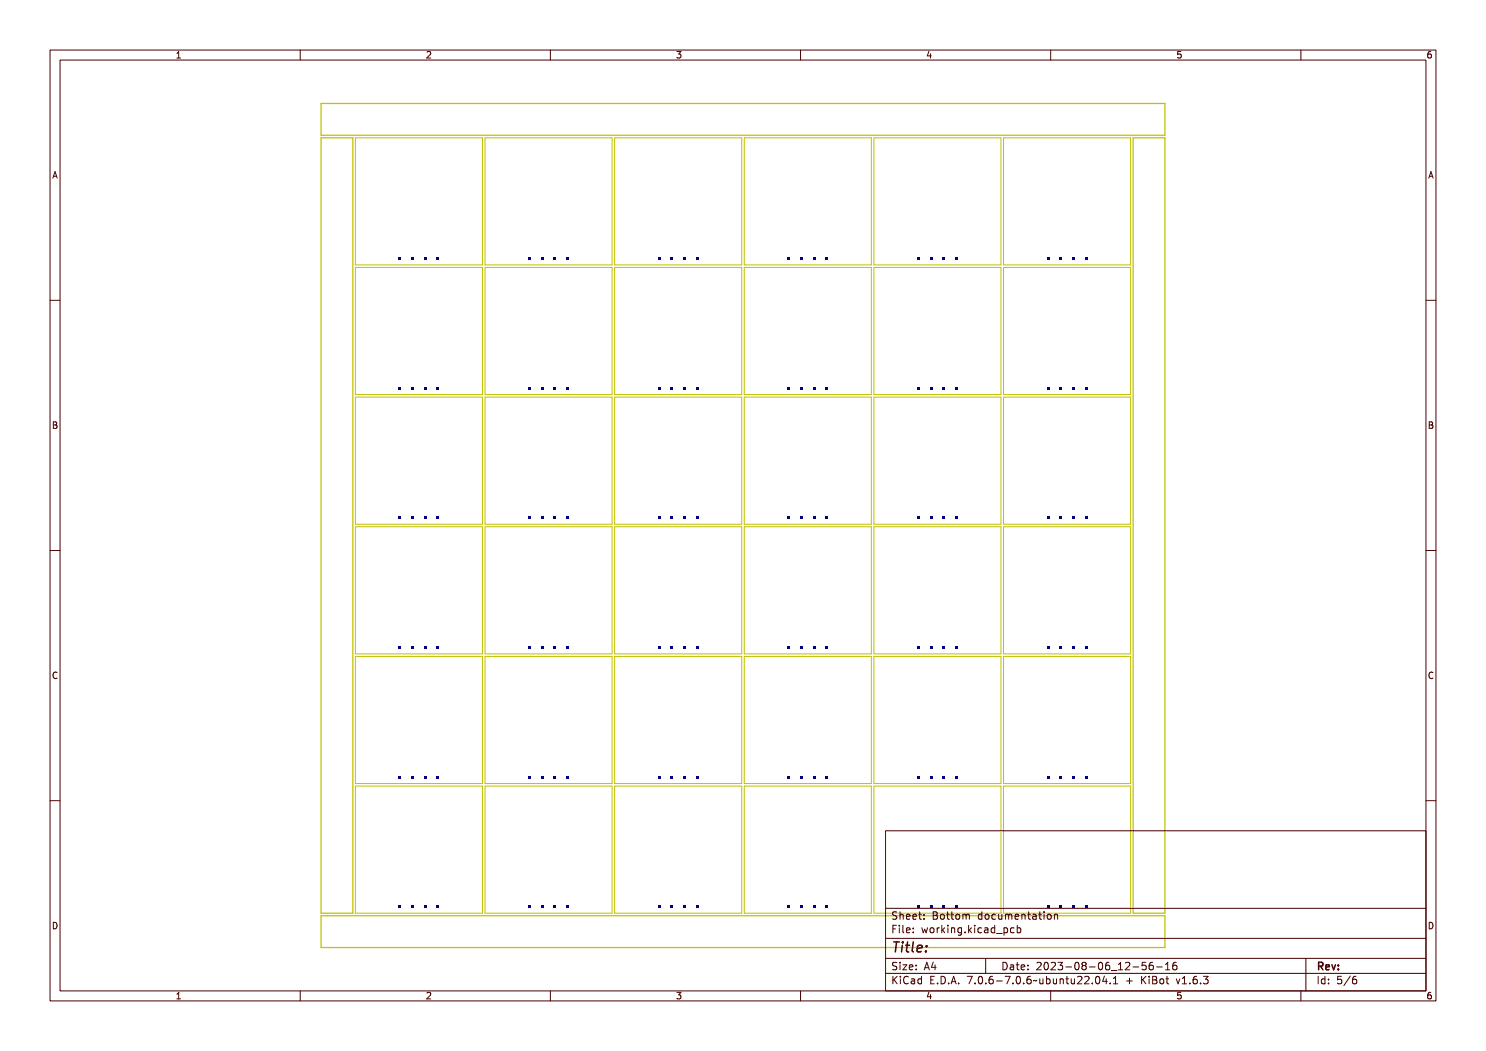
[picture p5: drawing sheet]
<svg xmlns="http://www.w3.org/2000/svg" width="297mm" height="210mm" viewBox="0 0 297 210" stroke-linecap="round" stroke-linejoin="round" font-family="sans-serif">
<defs><g id="words">
<text font-size="2.7" fill="#480000" x="178" y="190.3">Title:</text>
<g font-size="2" fill="#480000">
<text x="178" y="183.7">Sheet: Bottom documentation</text>
<text x="178" y="186.5">File: working.kicad_pcb</text>
<text x="178" y="193.9">Size: A4</text>
<text x="178" y="196.6">KiCad E.D.A. 7.0.6-7.0.6~ubuntu22.04.1 + KiBot v1.6.3</text>
<text x="200" y="193.9">Date: 2023-08-06_12-56-16</text>
<text x="263" y="196.6">Id: 5/6</text>
<text x="263" y="193.9">Rev:</text>
</g>
<g font-size="1.7" fill="#480000">
<text x="35" y="11.7">1</text>
<text x="85" y="11.7">2</text>
<text x="135" y="11.7">3</text>
<text x="185" y="11.7">4</text>
<text x="235" y="11.7">5</text>
<text x="285" y="11.7">6</text>
<text x="10.5" y="35.7">A</text>
<text x="285.5" y="35.7">A</text>
<text x="10.5" y="85.6">B</text>
<text x="285.5" y="85.6">B</text>
<text x="10.5" y="135.7">C</text>
<text x="285.5" y="135.7">C</text>
<text x="10.5" y="185.6">D</text>
<text x="285.5" y="185.6">D</text>
<text x="35" y="199.7">1</text>
<text x="85" y="199.7">2</text>
<text x="135" y="199.7">3</text>
<text x="185" y="199.7">4</text>
<text x="235" y="199.7">5</text>
<text x="285" y="199.7">6</text>
</g>
</g></defs>
<g fill="#000084">
<path d="M216.8 129.1h.5v.5h-.5z" fill-rule="evenodd"/>
<path d="M214.3 129.1h.5v.5h-.5z" fill-rule="evenodd"/>
<path d="M211.7 129.1h.6v.5h-.6z" fill-rule="evenodd"/>
<path d="M209.2 129.1h.5v.5h-.5z" fill-rule="evenodd"/>
<path d="M113.2 103.2h.5v.5h-.5z" fill-rule="evenodd"/>
<path d="M110.7 103.2h.5v.5h-.5z" fill-rule="evenodd"/>
<path d="M108.1 103.2h.5v.5h-.5z" fill-rule="evenodd"/>
<path d="M105.6 103.2h.5v.5h-.5z" fill-rule="evenodd"/>
<path d="M87.3 129.1h.5v.5h-.5z" fill-rule="evenodd"/>
<path d="M84.7 129.1h.6v.5h-.6z" fill-rule="evenodd"/>
<path d="M82.2 129.1h.5v.5h-.5z" fill-rule="evenodd"/>
<path d="M79.7 129.1h.5v.5h-.5z" fill-rule="evenodd"/>
<path d="M190.9 103.2h.5v.5h-.5z" fill-rule="evenodd"/>
<path d="M188.4 103.2h.5v.5h-.5z" fill-rule="evenodd"/>
<path d="M185.8 103.2h.5v.5h-.5z" fill-rule="evenodd"/>
<path d="M183.3 103.2h.5v.5h-.5z" fill-rule="evenodd"/>
<path d="M190.9 129.1h.5v.5h-.5z" fill-rule="evenodd"/>
<path d="M188.4 129.1h.5v.5h-.5z" fill-rule="evenodd"/>
<path d="M185.8 129.1h.5v.5h-.5z" fill-rule="evenodd"/>
<path d="M183.3 129.1h.5v.5h-.5z" fill-rule="evenodd"/>
<path d="M190.9 51.4h.5v.5h-.5z" fill-rule="evenodd"/>
<path d="M188.4 51.4h.5v.5h-.5z" fill-rule="evenodd"/>
<path d="M185.8 51.4h.5v.5h-.5z" fill-rule="evenodd"/>
<path d="M183.3 51.4h.5v.5h-.5z" fill-rule="evenodd"/>
<path d="M165 129.1h.5v.5h-.5z" fill-rule="evenodd"/>
<path d="M162.5 129.1h.5v.5h-.5z" fill-rule="evenodd"/>
<path d="M159.9 129.1h.5v.5h-.5z" fill-rule="evenodd"/>
<path d="M157.4 129.1h.5v.5h-.5z" fill-rule="evenodd"/>
<path d="M139.1 155h.5v.5h-.5z" fill-rule="evenodd"/>
<path d="M136.6 155h.5v.5h-.5z" fill-rule="evenodd"/>
<path d="M134 155h.5v.5h-.5z" fill-rule="evenodd"/>
<path d="M131.5 155h.5v.5h-.5z" fill-rule="evenodd"/>
<path d="M165 103.2h.5v.5h-.5z" fill-rule="evenodd"/>
<path d="M162.5 103.2h.5v.5h-.5z" fill-rule="evenodd"/>
<path d="M159.9 103.2h.5v.5h-.5z" fill-rule="evenodd"/>
<path d="M157.4 103.2h.5v.5h-.5z" fill-rule="evenodd"/>
<path d="M165 77.3h.5v.5h-.5z" fill-rule="evenodd"/>
<path d="M162.5 77.3h.5v.5h-.5z" fill-rule="evenodd"/>
<path d="M159.9 77.3h.5v.5h-.5z" fill-rule="evenodd"/>
<path d="M157.4 77.3h.5v.5h-.5z" fill-rule="evenodd"/>
<path d="M113.2 51.4h.5v.5h-.5z" fill-rule="evenodd"/>
<path d="M110.7 51.4h.5v.5h-.5z" fill-rule="evenodd"/>
<path d="M108.1 51.4h.5v.5h-.5z" fill-rule="evenodd"/>
<path d="M105.6 51.4h.5v.5h-.5z" fill-rule="evenodd"/>
<path d="M216.8 77.3h.5v.5h-.5z" fill-rule="evenodd"/>
<path d="M214.3 77.3h.5v.5h-.5z" fill-rule="evenodd"/>
<path d="M211.7 77.3h.6v.5h-.6z" fill-rule="evenodd"/>
<path d="M209.2 77.3h.5v.5h-.5z" fill-rule="evenodd"/>
<path d="M87.3 155h.5v.5h-.5z" fill-rule="evenodd"/>
<path d="M84.7 155h.6v.5h-.6z" fill-rule="evenodd"/>
<path d="M82.2 155h.5v.5h-.5z" fill-rule="evenodd"/>
<path d="M79.7 155h.5v.5h-.5z" fill-rule="evenodd"/>
<path d="M139.1 181h.5v.5h-.5z" fill-rule="evenodd"/>
<path d="M136.6 181h.5v.5h-.5z" fill-rule="evenodd"/>
<path d="M134 181h.5v.5h-.5z" fill-rule="evenodd"/>
<path d="M131.5 181h.5v.5h-.5z" fill-rule="evenodd"/>
<path d="M113.2 77.3h.5v.5h-.5z" fill-rule="evenodd"/>
<path d="M110.7 77.3h.5v.5h-.5z" fill-rule="evenodd"/>
<path d="M108.1 77.3h.5v.5h-.5z" fill-rule="evenodd"/>
<path d="M105.6 77.3h.5v.5h-.5z" fill-rule="evenodd"/>
<path d="M87.3 51.4h.5v.5h-.5z" fill-rule="evenodd"/>
<path d="M84.7 51.4h.6v.5h-.6z" fill-rule="evenodd"/>
<path d="M82.2 51.4h.5v.5h-.5z" fill-rule="evenodd"/>
<path d="M79.7 51.4h.5v.5h-.5z" fill-rule="evenodd"/>
<path d="M216.8 155h.5v.5h-.5z" fill-rule="evenodd"/>
<path d="M214.3 155h.5v.5h-.5z" fill-rule="evenodd"/>
<path d="M211.7 155h.6v.5h-.6z" fill-rule="evenodd"/>
<path d="M209.2 155h.5v.5h-.5z" fill-rule="evenodd"/>
<path d="M165 181h.5v.5h-.5z" fill-rule="evenodd"/>
<path d="M162.5 181h.5v.5h-.5z" fill-rule="evenodd"/>
<path d="M159.9 181h.5v.5h-.5z" fill-rule="evenodd"/>
<path d="M157.4 181h.5v.5h-.5z" fill-rule="evenodd"/>
<path d="M165 155h.5v.5h-.5z" fill-rule="evenodd"/>
<path d="M162.5 155h.5v.5h-.5z" fill-rule="evenodd"/>
<path d="M159.9 155h.5v.5h-.5z" fill-rule="evenodd"/>
<path d="M157.4 155h.5v.5h-.5z" fill-rule="evenodd"/>
<path d="M216.8 181h.5v.5h-.5z" fill-rule="evenodd"/>
<path d="M214.3 181h.5v.5h-.5z" fill-rule="evenodd"/>
<path d="M211.7 181h.6v.5h-.6z" fill-rule="evenodd"/>
<path d="M209.2 181h.5v.5h-.5z" fill-rule="evenodd"/>
<path d="M113.2 155h.5v.5h-.5z" fill-rule="evenodd"/>
<path d="M110.7 155h.5v.5h-.5z" fill-rule="evenodd"/>
<path d="M108.1 155h.5v.5h-.5z" fill-rule="evenodd"/>
<path d="M105.6 155h.5v.5h-.5z" fill-rule="evenodd"/>
<path d="M190.9 77.3h.5v.5h-.5z" fill-rule="evenodd"/>
<path d="M188.4 77.3h.5v.5h-.5z" fill-rule="evenodd"/>
<path d="M185.8 77.3h.5v.5h-.5z" fill-rule="evenodd"/>
<path d="M183.3 77.3h.5v.5h-.5z" fill-rule="evenodd"/>
<path d="M113.2 181h.5v.5h-.5z" fill-rule="evenodd"/>
<path d="M110.7 181h.5v.5h-.5z" fill-rule="evenodd"/>
<path d="M108.1 181h.5v.5h-.5z" fill-rule="evenodd"/>
<path d="M105.6 181h.5v.5h-.5z" fill-rule="evenodd"/>
<path d="M113.2 129.1h.5v.5h-.5z" fill-rule="evenodd"/>
<path d="M110.7 129.1h.5v.5h-.5z" fill-rule="evenodd"/>
<path d="M108.1 129.1h.5v.5h-.5z" fill-rule="evenodd"/>
<path d="M105.6 129.1h.5v.5h-.5z" fill-rule="evenodd"/>
<path d="M190.9 155h.5v.5h-.5z" fill-rule="evenodd"/>
<path d="M188.4 155h.5v.5h-.5z" fill-rule="evenodd"/>
<path d="M185.8 155h.5v.5h-.5z" fill-rule="evenodd"/>
<path d="M183.3 155h.5v.5h-.5z" fill-rule="evenodd"/>
<path d="M216.8 51.4h.5v.5h-.5z" fill-rule="evenodd"/>
<path d="M214.3 51.4h.5v.5h-.5z" fill-rule="evenodd"/>
<path d="M211.7 51.4h.6v.5h-.6z" fill-rule="evenodd"/>
<path d="M209.2 51.4h.5v.5h-.5z" fill-rule="evenodd"/>
<path d="M190.9 181h.5v.5h-.5z" fill-rule="evenodd"/>
<path d="M188.4 181h.5v.5h-.5z" fill-rule="evenodd"/>
<path d="M185.8 181h.5v.5h-.5z" fill-rule="evenodd"/>
<path d="M183.3 181h.5v.5h-.5z" fill-rule="evenodd"/>
<path d="M139.1 51.4h.5v.5h-.5z" fill-rule="evenodd"/>
<path d="M136.6 51.4h.5v.5h-.5z" fill-rule="evenodd"/>
<path d="M134 51.4h.5v.5h-.5z" fill-rule="evenodd"/>
<path d="M131.5 51.4h.5v.5h-.5z" fill-rule="evenodd"/>
<path d="M216.8 103.2h.5v.5h-.5z" fill-rule="evenodd"/>
<path d="M214.3 103.2h.5v.5h-.5z" fill-rule="evenodd"/>
<path d="M211.7 103.2h.6v.5h-.6z" fill-rule="evenodd"/>
<path d="M209.2 103.2h.5v.5h-.5z" fill-rule="evenodd"/>
<path d="M139.1 103.2h.5v.5h-.5z" fill-rule="evenodd"/>
<path d="M136.6 103.2h.5v.5h-.5z" fill-rule="evenodd"/>
<path d="M134 103.2h.5v.5h-.5z" fill-rule="evenodd"/>
<path d="M131.5 103.2h.5v.5h-.5z" fill-rule="evenodd"/>
<path d="M165 51.4h.5v.5h-.5z" fill-rule="evenodd"/>
<path d="M162.5 51.4h.5v.5h-.5z" fill-rule="evenodd"/>
<path d="M159.9 51.4h.5v.5h-.5z" fill-rule="evenodd"/>
<path d="M157.4 51.4h.5v.5h-.5z" fill-rule="evenodd"/>
<path d="M87.3 103.2h.5v.5h-.5z" fill-rule="evenodd"/>
<path d="M84.7 103.2h.6v.5h-.6z" fill-rule="evenodd"/>
<path d="M82.2 103.2h.5v.5h-.5z" fill-rule="evenodd"/>
<path d="M79.7 103.2h.5v.5h-.5z" fill-rule="evenodd"/>
<path d="M87.3 77.3h.5v.5h-.5z" fill-rule="evenodd"/>
<path d="M84.7 77.3h.6v.5h-.6z" fill-rule="evenodd"/>
<path d="M82.2 77.3h.5v.5h-.5z" fill-rule="evenodd"/>
<path d="M79.7 77.3h.5v.5h-.5z" fill-rule="evenodd"/>
<path d="M139.1 129.1h.5v.5h-.5z" fill-rule="evenodd"/>
<path d="M136.6 129.1h.5v.5h-.5z" fill-rule="evenodd"/>
<path d="M134 129.1h.5v.5h-.5z" fill-rule="evenodd"/>
<path d="M131.5 129.1h.5v.5h-.5z" fill-rule="evenodd"/>
<path d="M139.1 77.3h.5v.5h-.5z" fill-rule="evenodd"/>
<path d="M136.6 77.3h.5v.5h-.5z" fill-rule="evenodd"/>
<path d="M134 77.3h.5v.5h-.5z" fill-rule="evenodd"/>
<path d="M131.5 77.3h.5v.5h-.5z" fill-rule="evenodd"/>
<path d="M87.3 181h.5v.5h-.5z" fill-rule="evenodd"/>
<path d="M84.7 181h.6v.5h-.6z" fill-rule="evenodd"/>
<path d="M82.2 181h.5v.5h-.5z" fill-rule="evenodd"/>
<path d="M79.7 181h.5v.5h-.5z" fill-rule="evenodd"/>
</g>
<g fill="none" stroke="#c2c200" stroke-width=".2">
<path d="M71 27.5h25.4v25.4h-25.4zM96.9 27.5h25.4v25.4h-25.4zM122.8 27.5h25.4v25.4h-25.4zM148.8 27.5h25.4v25.4h-25.4zM174.7 27.5h25.4v25.4h-25.4zM200.6 27.5h25.4v25.4h-25.4zM71 53.4h25.4v25.4h-25.4zM96.9 53.4h25.4v25.4h-25.4zM122.8 53.4h25.4v25.4h-25.4zM148.8 53.4h25.4v25.4h-25.4zM174.7 53.4h25.4v25.4h-25.4zM200.6 53.4h25.4v25.4h-25.4z"/>
<path d="M71 79.4h25.4v25.4h-25.4zM96.9 79.4h25.4v25.4h-25.4zM122.8 79.4h25.4v25.4h-25.4zM148.8 79.4h25.4v25.4h-25.4zM174.7 79.4h25.4v25.4h-25.4zM200.6 79.4h25.4v25.4h-25.4zM71 105.3h25.4v25.4h-25.4zM96.9 105.3h25.4v25.4h-25.4zM122.8 105.3h25.4v25.4h-25.4zM148.8 105.3h25.4v25.4h-25.4zM174.7 105.3h25.4v25.4h-25.4zM200.6 105.3h25.4v25.4h-25.4z"/>
<path d="M71 131.2h25.4v25.4h-25.4zM96.9 131.2h25.4v25.4h-25.4zM122.8 131.2h25.4v25.4h-25.4zM148.8 131.2h25.4v25.4h-25.4zM174.7 131.2h25.4v25.4h-25.4zM200.6 131.2h25.4v25.4h-25.4zM71 157.1h25.4v25.4h-25.4zM96.9 157.1h25.4v25.4h-25.4zM122.8 157.1h25.4v25.4h-25.4zM148.8 157.1h25.4v25.4h-25.4zM174.7 157.1h25.4v25.4h-25.4zM200.6 157.1h25.4v25.4h-25.4z"/>
</g>
<path d="M64.2 20.7h168.6v6.3h-168.6zM64.2 27.5h6.3v155h-6.3zM226.5 27.5h6.3v155h-6.3zM64.2 183h168.6v6.3h-168.6z" fill="none" stroke="#c2c200" stroke-width=".25"/>
<g fill="none" stroke="#480000" stroke-width=".2">
<path d="M10 10h277v190h-277zM12 12h273v186h-273zM60 10v2M110 10v2M160 10v2M210 10v2M260 10v2M10 60h2M285 60h2M10 110h2M285 110h2M10 160h2"/>
<path d="M285 160h2M177 166h108v32h-108zM60 198v2M110 198v2M160 198v2M177 181.5h108M177 187.5h108M177 191.5h108M177 194.5h108M178.1 195.2h.2v.6l.6-.6h.3l-.6 .6 .6 .8h-.2l-.5-.7-.2 .2v.5h-.2zM178.2 185h.9v.2h-.7v.4h.6v.2h-.6v.7h-.2zM178.3 182.4l.5-.1h.2v.2a.31 .31 0 0 0-.5-.1 .31 .31 0 0 0 0 .5 .5 .5 0 0 1 .6 .6 .5 .5 0 0 1-.8 .2l-.1-.2a.34 .34 0 0 0 .4 .1 .34 .34 0 0 0 .1-.5 .47 .47 0 0 1-.5-.2 .47 .47 0 0 1 .1-.5z"/>
<path d="M178.3 192.5l.5-.1h.2v.2a.31 .31 0 0 0-.5-.1 .31 .31 0 0 0 0 .5 .5 .5 0 0 1 .6 .6 .5 .5 0 0 1-.8 .2l-.1-.2a.34 .34 0 0 0 .4 .1 .34 .34 0 0 0 .1-.5 .47 .47 0 0 1-.5-.2 .47 .47 0 0 1 .1-.5zM179.4 182.2h.2v.6a.35 .35 0 0 1 .4-.1 .35 .35 0 0 1 .2 .4v.6h-.2v-.8h-.4v.8h-.2zM179.5 185.4h.4v.9h.4v.2h-.9v-.2h.3v-.8h-.2zM179.5 192.8h.4v.9h.4v.1h-.9v-.1h.3v-.8h-.2zM179.5 195.6h.4v.9h.4v.1h-.9v-.1h.3v-.8h-.2zM179.7 184.9h.2v.3h-.2zM179.7 192.3h.2v.3h-.2zM179.7 195.1h.2v.3h-.2zM180.6 184.9h.4v1.3l.4 .1v.2l-.5-.2v-1.2h-.3zM180.6 192.8h.8l-.6 .9h.6v.1h-.8l.6-.9h-.6zM180.7 182.8l.1-.1a.49 .49 0 0 1 .5 0 .49 .49 0 0 1 .2 .5h-.8a.42 .42 0 0 0 .3 .4 .42 .42 0 0 0 .4-.1 .47 .47 0 0 1-.4 .3 .47 .47 0 0 1-.4-.3zM180.7 195.4a.4 .4 0 0 1 .4-.3 .4 .4 0 0 1 .4 .3 .56 .56 0 0 0-.8 .4 .56 .56 0 0 0 .5 .7l.3-.1a.43 .43 0 0 1-.5 .3 .43 .43 0 0 1-.4-.4v-.6z"/>
<path d="M180.8 182.9l.4-.1 .1 .3h-.6zM181.8 195.6l.3-.1a.43 .43 0 0 1 .5 .5v.6h-.1v-.1a.38 .38 0 0 1-.5 .2 .38 .38 0 0 1-.2-.5 .38 .38 0 0 1 .4-.2h.3a.35 .35 0 0 0-.3-.4 .35 .35 0 0 0-.4 .2zM181.9 182.8l.1-.1a.49 .49 0 0 1 .5 0 .49 .49 0 0 1 .2 .5h-.8a.42 .42 0 0 0 .3 .4 .42 .42 0 0 0 .5-.1 .47 .47 0 0 1-.5 .3 .47 .47 0 0 1-.4-.3zM181.9 185.5l.1-.1a.49 .49 0 0 1 .5 0 .49 .49 0 0 1 .2 .5h-.8a.42 .42 0 0 0 .3 .4 .42 .42 0 0 0 .5-.1 .47 .47 0 0 1-.5 .3 .47 .47 0 0 1-.4-.3zM181.9 192.9l.1-.1a.49 .49 0 0 1 .5 0 .49 .49 0 0 1 .2 .5h-.8a.42 .42 0 0 0 .3 .4 .42 .42 0 0 0 .5-.1 .47 .47 0 0 1-.5 .3 .47 .47 0 0 1-.4-.3zM182 196.2l.5-.1a.31 .31 0 0 1-.2 .4 .31 .31 0 0 1-.4-.1zM182 182.9l.4-.1 .1 .3h-.6zM182 185.6l.4-.1 .1 .3h-.6zM182 193l.4-.1 .1 .3h-.6zM183 195.7l.4-.2 .2 .2v-.6h.2v1.5h-.2v-.1a.42 .42 0 0 1-.5 .1 .42 .42 0 0 1-.2-.5zM183.2 195.8l.1-.1a.4 .4 0 0 1 .3 .4 .4 .4 0 0 1-.3 .4l-.2-.2zM183.2 182.3h.2v.4h.4v.1h-.4v.7l.4 .1v.1h-.4l-.1-.1-.1-.8h-.3v-.1h.3z"/>
<path d="M183.3 185.4h.2v.3h-.2zM183.3 186.2h.2v.3h-.2zM183.3 192.8h.2v.3h-.2zM183.3 193.6h.2v.2h-.2zM184.5 182.7h.2v.3h-.2zM184.5 183.5h.2v.2h-.2zM185.2 185.4h.2l.2 .8 .1-.5h.2l.2 .5 .1-.8h.2l-.2 1.1h-.2l-.2-.7-.2 .7h-.1zM185.4 195.2h.9v.2h-.7v.4h.6v.2h-.6v.5h.7v.1h-.9zM185.7 192.4h.2l.5 1.4h-.2l-.1-.3h-.5l-.1 .3h-.2zM185.8 192.6l.2 .7h-.4zM186.6 182.3h.4a.35 .35 0 0 1 .5 .2 .35 .35 0 0 1-.3 .5 .41 .41 0 0 1 .3 .5 .41 .41 0 0 1-.5 .2h-.4zM186.8 183.1h.2a.27 .27 0 0 1 .3 .2 .27 .27 0 0 1-.3 .3h-.2z"/>
<path d="M186.8 182.5h.2a.23 .23 0 0 1 .3 .2 .23 .23 0 0 1-.3 .2h-.2zM186.8 185.6l.1-.1a.39 .39 0 0 1 .4 .4 .39 .39 0 0 1-.4 .4l-.1-.2zM186.9 196.4h.2v.2h-.2zM187.1 192.4h.2v.9h.2v.2h-.2v.3h-.2v-.3h-.6zM187.1 192.6v.7h-.4zM187.8 195.2a.76 .76 0 0 1 .9 .7 .76 .76 0 0 1-.9 .7zM188 195.4a.57 .57 0 0 1 .5 .5 .57 .57 0 0 1-.5 .6zM188 185.4h.2v.2v-.1a.29 .29 0 0 1 .3-.2 .29 .29 0 0 1 .3 .3 .37 .37 0 0 0-.5-.1 .37 .37 0 0 0-.1 .4v.6h-.2zM188 182.9l.1-.1a.39 .39 0 0 1 .4 .4 .39 .39 0 0 1-.4 .4l-.1-.2zM189.1 184.9h.1v.9l.5-.4h.2l-.4 .4 .5 .7h-.2l-.4-.6-.2 .1v.5h-.1zM189.2 182.3h.2v.4h.4v.1h-.4v.7l.4 .1v.1h-.4l-.1-.1-.1-.8h-.2v-.1h.2zM189.3 196.4h.3v.2h-.3z"/>
<path d="M190.3 185.4h.4v.9h.4v.2h-.9v-.2h.4v-.8h-.3zM190.5 182.3h.1v.4h.4v.1h-.4v.7l.4 .1v.1h-.4l-.1-.1v-.8h-.3v-.1h.3zM190.5 195.2h.3l.4 1.4h-.2l-.1-.3h-.5l-.1 .3h-.2zM190.6 184.9h.1v.3h-.1zM190.6 195.4l.2 .7h-.4zM191.4 185.4h.2v.1a.35 .35 0 0 1 .4-.1 .35 .35 0 0 1 .3 .4v.7h-.2l-.1-.9h-.3l-.1 .9h-.2zM191.6 182.9l.1-.1a.39 .39 0 0 1 .4 .4 .39 .39 0 0 1-.4 .4l-.1-.2zM191.7 196.4h.3v.2h-.3zM192.5 182.7l.6 .1 .3-.1 .1 1h-.1l-.1-.9-.2 .1v.8h-.1l-.2-.9-.1 .9h-.2zM192.7 185.5l.3-.2 .3 .2v-.1h.2v1a.53 .53 0 0 1-.8 .4v-.2a.36 .36 0 0 0 .4 .1 .36 .36 0 0 0 .2-.4l-.1 .1a.53 .53 0 0 1-.7-.3 .53 .53 0 0 1 .2-.6zM192.8 185.6l.1-.1a.39 .39 0 0 1 .4 .4 .39 .39 0 0 1-.4 .4l-.1-.2zM193.8 195.2h.9l-.5 1.4h-.2l.5-1.2h-.7z"/>
<path d="M194.1 186.2h.3v.3h-.3zM195.1 182.8l.3-.2 .3 .2v-.6h.2v1.5h-.2v-.1a.42 .42 0 0 1-.6 .1 .42 .42 0 0 1-.1-.5zM195.1 184.9h.2v.9l.4-.4h.3l-.5 .4 .5 .7h-.2l-.4-.6-.1 .1v.5h-.2zM195.2 182.9l.1-.1a.4 .4 0 0 1 .4 .4 .4 .4 0 0 1-.4 .4l-.1-.2zM195.3 196.4h.3v.2h-.3zM196.3 185.4h.5v.9h.3v.2h-.9v-.2h.4v-.8h-.3zM196.3 195.4a.57 .57 0 0 1 .7 0 .57 .57 0 0 1 .1 .8 .5 .5 0 0 1-.6 .5 .5 .5 0 0 1-.3-.8zM196.4 182.9l.1-.1a.39 .39 0 0 1 .4 .4 .39 .39 0 0 1-.4 .4l-.1-.2zM196.5 195.4a.61 .61 0 0 1 .4 1l-.1 .1a.61 .61 0 0 1-.4-1zM196.6 184.9h.2v.3h-.2zM197 191.5v3M197.6 182.8a.39 .39 0 0 1 .4-.2 .39 .39 0 0 1 .3 .3 .4 .4 0 0 0-.6 0 .4 .4 0 0 0 0 .6 .4 .4 0 0 0 .6 0 .45 .45 0 0 1-.6 .3 .45 .45 0 0 1-.3-.6z"/>
<path d="M197.6 185.5a.39 .39 0 0 1 .4-.2 .39 .39 0 0 1 .3 .3 .4 .4 0 0 0-.6 0 .4 .4 0 0 0 0 .6 .4 .4 0 0 0 .6 0 .45 .45 0 0 1-.6 .3 .45 .45 0 0 1-.3-.6zM197.7 196.4h.3v.2h-.3zM198.6 182.7h.2v.8l.2 .1 .3-.2v-.7h.2v1h-.2v-.1a.35 .35 0 0 1-.4 .2 .35 .35 0 0 1-.3-.5zM198.7 185.4l.2-.1a.43 .43 0 0 1 .6 .5v.7h-.2v-.2a.38 .38 0 0 1-.5 .2 .38 .38 0 0 1-.2-.5 .38 .38 0 0 1 .5-.2h.2a.35 .35 0 0 0-.3-.4 .35 .35 0 0 0-.3 .2zM198.7 195.4a.38 .38 0 0 1 .4-.3 .38 .38 0 0 1 .3 .3 .43 .43 0 0 0-.5 0 .43 .43 0 0 0-.1 .5 .46 .46 0 0 1 .7 .1 .46 .46 0 0 1-.2 .6 .46 .46 0 0 1-.7-.2zM198.8 186l.5-.1a.31 .31 0 0 1-.1 .4 .31 .31 0 0 1-.4-.1zM199.8 182.7l.5 .1 .3-.1 .2 1h-.2l-.1-.9-.1 .1-.1 .8h-.1l-.1-.9-.2 .9h-.1zM199.9 185.5l.3-.2 .3 .2v-.6h.2v1.6h-.2v-.2a.42 .42 0 0 1-.5 .1 .42 .42 0 0 1-.2-.5zM200 196h.5v.2h-.5zM200 185.6l.1-.1a.39 .39 0 0 1 .4 .4 .39 .39 0 0 1-.4 .4l-.1-.2zM200.1 192.4a.76 .76 0 0 1 1 .7 .76 .76 0 0 1-1 .7zM200.3 192.6a.57 .57 0 0 1 .6 .5 .57 .57 0 0 1-.6 .6z"/>
<path d="M200.9 186.8l1.2 .1zM201 195.2h.9l-.5 1.4h-.2l.5-1.2h-.7zM201.1 182.8l.2-.1a.49 .49 0 0 1 .5 0 .49 .49 0 0 1 .1 .5h-.7a.42 .42 0 0 0 .2 .4 .42 .42 0 0 0 .5-.1 .47 .47 0 0 1-.4 .3 .47 .47 0 0 1-.5-.3zM201.3 182.9l.3-.1 .2 .3h-.6zM201.4 192.8l.3-.1a.43 .43 0 0 1 .5 .5v.6h-.1v-.1a.38 .38 0 0 1-.5 .2 .38 .38 0 0 1-.2-.5 .38 .38 0 0 1 .4-.2h.3a.35 .35 0 0 0-.3-.4 .35 .35 0 0 0-.4 .2zM201.6 193.4l.5-.1a.31 .31 0 0 1-.2 .4 .31 .31 0 0 1-.4-.1zM202.2 185.4h.2v.1a.53 .53 0 0 1 .8 .3 .53 .53 0 0 1-.6 .7l-.2-.2v.6h-.2zM202.3 182.7h.1v.1a.35 .35 0 0 1 .5-.1 .35 .35 0 0 1 .2 .4v.6h-.2v-.8h-.4l-.1 .8h-.1zM202.5 185.6l.1-.1a.4 .4 0 0 1 .4 .4 .4 .4 0 0 1-.4 .4l-.2-.2zM202.5 196.4h.3v.2h-.3zM202.8 192.4h.2v.4h.4v.1h-.4v.7l.4 .1v.1h-.4l-.2-.1v-.8h-.3v-.1h.3zM203.5 195.4a.57 .57 0 0 1 .8 0 .57 .57 0 0 1 0 .8 .5 .5 0 0 1-.6 .5 .5 .5 0 0 1-.3-.8z"/>
<path d="M203.6 185.5a.39 .39 0 0 1 .4-.2 .39 .39 0 0 1 .3 .3 .4 .4 0 0 0-.5 0 .4 .4 0 0 0 0 .6 .4 .4 0 0 0 .5 0 .45 .45 0 0 1-.6 .3 .45 .45 0 0 1-.2-.6zM203.7 182.3h.2v.4h.4v.1h-.4v.7l.4 .1v.1h-.4l-.2-.1v-.8h-.3v-.1h.3zM203.7 195.4a.61 .61 0 0 1 .4 1l-.1 .1a.61 .61 0 0 1-.3-1zM203.9 192.9l.1-.1a.49 .49 0 0 1 .5 0 .49 .49 0 0 1 .2 .5h-.8a.42 .42 0 0 0 .3 .4 .42 .42 0 0 0 .5-.1 .47 .47 0 0 1-.5 .3 .47 .47 0 0 1-.4-.3zM204 193l.4-.1 .1 .3h-.6zM204.7 184.9h.1v.6a.53 .53 0 0 1 .8 .3 .53 .53 0 0 1-.6 .7l-.2-.2v.2h-.1zM204.7 182.7l.3-.1a.43 .43 0 0 1 .5 .5v.6h-.2v-.1a.38 .38 0 0 1-.5 .2 .38 .38 0 0 1-.2-.5 .38 .38 0 0 1 .5-.2h.2a.35 .35 0 0 0-.2-.4 .35 .35 0 0 0-.4 .2zM204.9 183.3l.4-.1a.31 .31 0 0 1-.1 .4 .31 .31 0 0 1-.4-.1zM204.9 185.6l.1-.1a.39 .39 0 0 1 .4 .4 .39 .39 0 0 1-.4 .4l-.1-.2zM204.9 196.4h.3v.2h-.3zM205.3 192.8h.2v.3h-.2zM205.3 193.6h.2v.2h-.2z"/>
<path d="M205.9 195.4a.38 .38 0 0 1 .4-.3 .38 .38 0 0 1 .3 .3 .43 .43 0 0 0-.5 0 .43 .43 0 0 0-.1 .5 .46 .46 0 0 1 .7 .1 .46 .46 0 0 1-.2 .6 .46 .46 0 0 1-.6-.2zM206.1 182.3h.2v.4h.4v.1h-.4v.7l.4 .1v.1h-.4l-.2-.1v-.8h-.3v-.1h.3zM207 196l1-.1a.49 .49 0 0 1-.8 .1l-.2 .2zM207.1 182.7h.5v.9h.3v.1h-.8v-.1h.3v-.8h-.3zM207.4 192.5a.53 .53 0 0 1 .8 .1 .53 .53 0 0 1-.3 .7l-.3 .4h.7v.1h-.9l.3-.5a.4 .4 0 0 0 .3-.4 .4 .4 0 0 0-.3-.4l-.3 .2zM207.4 182.2h.2v.3h-.2zM208.3 195.6h.1l.1 .8 .2 .1 .2-.2v-.7h.2v1h-.2v-.1a.35 .35 0 0 1-.4 .2 .35 .35 0 0 1-.2-.5zM208.5 182.9l.1-.1a.39 .39 0 0 1 .4 .4 .39 .39 0 0 1-.4 .4l-.2-.2zM208.7 192.6a.57 .57 0 0 1 .7 0 .57 .57 0 0 1 .1 .8 .5 .5 0 0 1-.6 .5 .5 .5 0 0 1-.3-.8zM208.9 192.6a.61 .61 0 0 1 .3 1l-.1 .1a.61 .61 0 0 1-.3-1zM209.5 195.1h.2v.6a.53 .53 0 0 1 .7 .3 .53 .53 0 0 1-.6 .7l-.1-.2v.1h-.2zM209.5 182.7h.2v.1a.35 .35 0 0 1 .4-.1 .35 .35 0 0 1 .2 .4v.6h-.2v-.8h-.4v.8h-.2z"/>
<path d="M209.7 195.8l.1-.1a.4 .4 0 0 1 .4 .4 .4 .4 0 0 1-.4 .4l-.1-.2zM209.8 192.5a.53 .53 0 0 1 .8 .1 .53 .53 0 0 1-.3 .7l-.3 .4h.7v.1h-.9l.3-.5a.4 .4 0 0 0 .3-.4 .4 .4 0 0 0-.3-.4l-.3 .2zM210 198v2M210.7 195.6h.2v.8l.2 .1 .2-.2v-.7h.2v1h-.2v-.1a.35 .35 0 0 1-.4 .2 .35 .35 0 0 1-.2-.5zM211 182.7l.4 .2v.8M211 192.4a.46 .46 0 0 1 .6 0 .46 .46 0 0 1 .1 .6l-.1 .1a.47 .47 0 0 1 .2 .7 .47 .47 0 0 1-.7 0l-.1-.2a.35 .35 0 0 0 .5 .1 .35 .35 0 0 0 0-.5h-.3v-.2a.29 .29 0 0 0 .4-.1 .29 .29 0 0 0-.1-.4 .29 .29 0 0 0-.4 .1h-.1zM211.9 195.6h.2v.1a.35 .35 0 0 1 .4-.1 .35 .35 0 0 1 .2 .4v.6h-.2v-.8h-.4v.8h-.2zM212.4 193.2h.5v.2h-.5zM213.3 195.2h.2v.4h.4v.1h-.4v.7l.4 .1v.1h-.4l-.2-.1v-.8h-.3v-.1h.3zM213.5 192.6a.57 .57 0 0 1 .7 0 .57 .57 0 0 1 .1 .8 .5 .5 0 0 1-.6 .5 .5 .5 0 0 1-.3-.8zM213.7 192.6a.61 .61 0 0 1 .3 1v.1a.61 .61 0 0 1-.4-1zM214.3 195.6h.2v.8l.2 .1 .2-.2v-.7h.2v1h-.2v-.1a.35 .35 0 0 1-.4 .2 .35 .35 0 0 1-.2-.5z"/>
<path d="M214.7 192.5a.41 .41 0 0 1 .7-.1 .41 .41 0 0 1-.2 .7 .42 .42 0 0 1 .2 .6 .42 .42 0 0 1-.7 0 .42 .42 0 0 1 .2-.6l-.3-.2zM215.5 195.3a.53 .53 0 0 1 .8 .1 .53 .53 0 0 1-.3 .7l-.3 .4h.6v.1h-.9l.4-.5a.4 .4 0 0 0 .3-.4 .4 .4 0 0 0-.3-.4l-.3 .2zM216 193.2h.5v.2h-.5zM216.7 195.3a.53 .53 0 0 1 .8 .1 .53 .53 0 0 1-.3 .7l-.3 .4h.6v.1h-.9l.4-.5a.4 .4 0 0 0 .3-.4 .4 .4 0 0 0-.3-.4l-.3 .2zM217.1 192.6a.57 .57 0 0 1 .7 0 .57 .57 0 0 1 .1 .8 .5 .5 0 0 1-.6 .5 .5 .5 0 0 1-.3-.8zM217.3 192.6a.61 .61 0 0 1 .3 1v.1a.61 .61 0 0 1-.4-1zM218.2 196.4h.2v.2h-.2zM218.3 192.6a.38 .38 0 0 1 .4-.3 .38 .38 0 0 1 .3 .3 .43 .43 0 0 0-.5 0 .43 .43 0 0 0-.1 .5 .46 .46 0 0 1 .6 .1 .46 .46 0 0 1-.1 .6 .46 .46 0 0 1-.7-.2zM219.2 195.4a.57 .57 0 0 1 .7 0 .57 .57 0 0 1 .1 .8 .5 .5 0 0 1-.7 .5 .5 .5 0 0 1-.3-.8zM219.2 194.2l1.3 .1zM219.4 195.4a.61 .61 0 0 1 .3 1l-.1 .1a.61 .61 0 0 1-.3-1zM220.7 192.5l.5-.1v1.3h.3v.1h-.8v-.1h.3v-1.1h-.3z"/>
<path d="M220.8 195.2h.2v.9h.2v.2h-.2v.3h-.2v-.3h-.6zM220.8 195.4v.7h-.4zM221.8 196.4h.2v.2h-.2zM221.8 192.5a.53 .53 0 0 1 .8 .1 .53 .53 0 0 1-.3 .7l-.3 .4h.7v.1h-.9l.3-.5a.4 .4 0 0 0 .4-.4 .4 .4 0 0 0-.4-.4l-.3 .2zM222.8 195.3l.5-.1v1.3h.3v.1h-.8v-.1h.3v-1.1h-.3zM223.2 193.2h.5v.2h-.5zM224.3 192.4h.7v.2h-.6v.3a.53 .53 0 0 1 .7 .7 .53 .53 0 0 1-.9 .2v-.2a.38 .38 0 0 0 .5 .1 .38 .38 0 0 0 .1-.5 .38 .38 0 0 0-.5-.1zM225.4 195.5h.2v.4h.4v.2h-.4v.4h-.2v-.4h-.4v-.2h.4zM225.5 192.6a.38 .38 0 0 1 .4-.3 .38 .38 0 0 1 .3 .3 .43 .43 0 0 0-.5 0 .43 .43 0 0 0-.1 .5 .46 .46 0 0 1 .7 .1 .46 .46 0 0 1-.2 .6 .46 .46 0 0 1-.7-.2zM226.8 193.2h.5v.2h-.5zM227.5 195.2h.2v.6l.6-.6h.2l-.6 .6 .6 .8h-.2l-.5-.7-.1 .2v.5h-.2zM227.9 192.5l.5-.1v1.3h.3v.1h-.8v-.1h.3v-1.1h-.3z"/>
<path d="M228.8 195.6h.4v.9h.4v.1h-.9v-.1h.4v-.8h-.3zM229.1 195.1h.1v.3h-.1zM229.1 192.6a.38 .38 0 0 1 .4-.3 .38 .38 0 0 1 .3 .3 .43 .43 0 0 0-.5 0 .43 .43 0 0 0-.1 .5 .46 .46 0 0 1 .7 .1 .46 .46 0 0 1-.2 .6 .46 .46 0 0 1-.6-.2zM229.9 195.2h.4a.35 .35 0 0 1 .5 .2 .35 .35 0 0 1-.3 .5 .41 .41 0 0 1 .3 .5 .41 .41 0 0 1-.5 .2h-.4zM230.1 196h.2a.27 .27 0 0 1 .3 .2 .27 .27 0 0 1-.3 .3h-.2zM230.1 195.4h.2a.23 .23 0 0 1 .3 .2 .23 .23 0 0 1-.3 .2h-.2zM231.2 193.2h1.1M231.3 195.8l.1-.1a.39 .39 0 0 1 .4 .4 .39 .39 0 0 1-.4 .4l-.1-.2zM232.6 195.2h.1v.4h.4v.1h-.4l.1 .7 .3 .1v.1h-.3l-.2-.1v-.8h-.3v-.1h.3zM233 193.8h.8M233 192.7l.4-.4v1.5M234.6 195.6h.2l.3 .9 .4-.9h.2l-.4 1h-.3z"/>
<path d="M235.1 192.3l-.4 .1a1.01 1.01 0 0 0 0 1.4l.5-.2v-.5l-.2-.2h-.3l-.3 .2M236 195.3l.5-.1v1.3h.3v.1h-.8v-.1h.3v-1.1h-.3zM237.4 196.4h.3v.2h-.3zM238.4 195.4a.38 .38 0 0 1 .4-.3 .38 .38 0 0 1 .3 .3 .43 .43 0 0 0-.5 0 .43 .43 0 0 0-.1 .5 .46 .46 0 0 1 .7 .1 .46 .46 0 0 1-.2 .6 .46 .46 0 0 1-.7-.2zM239.8 196.4h.3v.2h-.3zM240.7 195.2a.46 .46 0 0 1 .6 0 .46 .46 0 0 1 .1 .6l-.1 .1a.47 .47 0 0 1 .2 .7 .47 .47 0 0 1-.7 0l-.1-.2a.35 .35 0 0 0 .5 .1 .35 .35 0 0 0 0-.5l-.3-.1v-.1a.29 .29 0 0 0 .4-.1 .29 .29 0 0 0-.1-.4 .29 .29 0 0 0-.4 .1h-.1zM260 198v2M261 191.5v6.5M263.2 195.2h.8v.2h-.3v1.1h.3v.1h-.8v-.1h.3v-1.1h-.3zM264.4 195.7l.3-.2 .3 .2v-.6h.2v1.5h-.2v-.1a.42 .42 0 0 1-.5 .1 .42 .42 0 0 1-.2-.5zM264.6 195.8l.1-.1a.4 .4 0 0 1 .3 .4 .4 .4 0 0 1-.3 .4l-.2-.2zM265.9 195.6h.2v.3h-.2z"/>
<path d="M265.9 196.4h.2v.2h-.2zM268 195.2h.8v.2h-.6v.3a.53 .53 0 0 1 .6 .7 .53 .53 0 0 1-.9 .2v-.2a.38 .38 0 0 0 .6 .1 .38 .38 0 0 0 .1-.5 .38 .38 0 0 0-.6-.1zM269.9 195.2h.2l-.8 1.6h-.2zM270.5 195.4a.38 .38 0 0 1 .4-.3 .38 .38 0 0 1 .3 .3 .43 .43 0 0 0-.5 0 .43 .43 0 0 0-.2 .5 .46 .46 0 0 1 .7 .1 .46 .46 0 0 1-.2 .6 .46 .46 0 0 1-.6-.2z"/>
<circle cx="187" cy="185.9" r=".53"/>
<circle cx="188.2" cy="183.2" r=".53"/>
<circle cx="191.8" cy="183.2" r=".53"/>
<circle cx="196.6" cy="183.2" r=".53"/>
<circle cx="196.7" cy="195.9" r=".13"/>
<circle cx="199.1" cy="196.2" r=".32"/>
<circle cx="203.9" cy="195.9" r=".13"/>
<circle cx="206.3" cy="196.2" r=".32"/>
<circle cx="208.7" cy="183.2" r=".53"/>
<circle cx="209" cy="193.1" r=".13"/>
<circle cx="213.8" cy="193.1" r=".13"/>
<circle cx="215" cy="193.4" r=".29"/>
<circle cx="215" cy="192.8" r=".25"/>
<circle cx="217.4" cy="193.1" r=".13"/>
<circle cx="218.7" cy="193.4" r=".32"/>
<circle cx="219.5" cy="195.9" r=".13"/>
<circle cx="225.9" cy="193.4" r=".32"/>
<circle cx="229.5" cy="193.4" r=".32"/>
<circle cx="231.5" cy="196.1" r=".53"/>
<circle cx="238.8" cy="196.2" r=".32"/>
<circle cx="270.9" cy="196.2" r=".32"/>
</g>
<g fill="none" stroke="#480000" stroke-width=".3">
<path d="M178.1 188.4h1.4v.2h-.6v1.7h-.2v-1.7h-.6zM179.9 188.8h.7v1.3h.4v.2h-1.2v-.2h.5v-1.1h-.4zM180.3 188.3h.3v.3h-.3zM181.8 188.4h.2v.4h.6v.2h-.6v1l.6 .1v.2a.55 .55 0 0 1-.8-.5v-.8h-.4v-.2h.4zM183 188.3h.6l.1 1.6 .1 .2h.4v.2a.54 .54 0 0 1-.8-.5v-1.4h-.4zM184.8 189a.65 .65 0 0 1 .8-.1 .65 .65 0 0 1 .3 .7h-1.1a.56 .56 0 0 0 .4 .5 .56 .56 0 0 0 .6-.1v.2a.81 .81 0 0 1-1.1-.1 .81 .81 0 0 1 .1-1.1zM185 189.1l.4-.1 .2 .4h-.8zM186.7 188.9h.3v.4h-.3zM186.7 189.9h.3v.4h-.3zM263.1 192.4a.73 .73 0 0 1 .9 .2v.3l-.3 .3 .5 .6h-.2l-.3-.4-.2-.2h-.2v.6h-.2zM263.3 192.6h.2a.26 .26 0 0 1 .3 .2 .26 .26 0 0 1-.2 .3h-.3zM264.5 192.9l.1-.1a.49 .49 0 0 1 .5 0 .49 .49 0 0 1 .2 .5h-.8a.42 .42 0 0 0 .3 .4 .42 .42 0 0 0 .4-.1 .47 .47 0 0 1-.4 .3 .47 .47 0 0 1-.4-.3z"/>
<path d="M264.6 193l.3-.1 .2 .3h-.6zM265.5 192.8h.2l.3 .9 .3-.9h.2l-.4 1h-.2zM267.1 192.8h.2v.3h-.2zM267.1 193.6h.2v.2h-.2z"/>
</g>
<use href="#words"/>
</svg>
